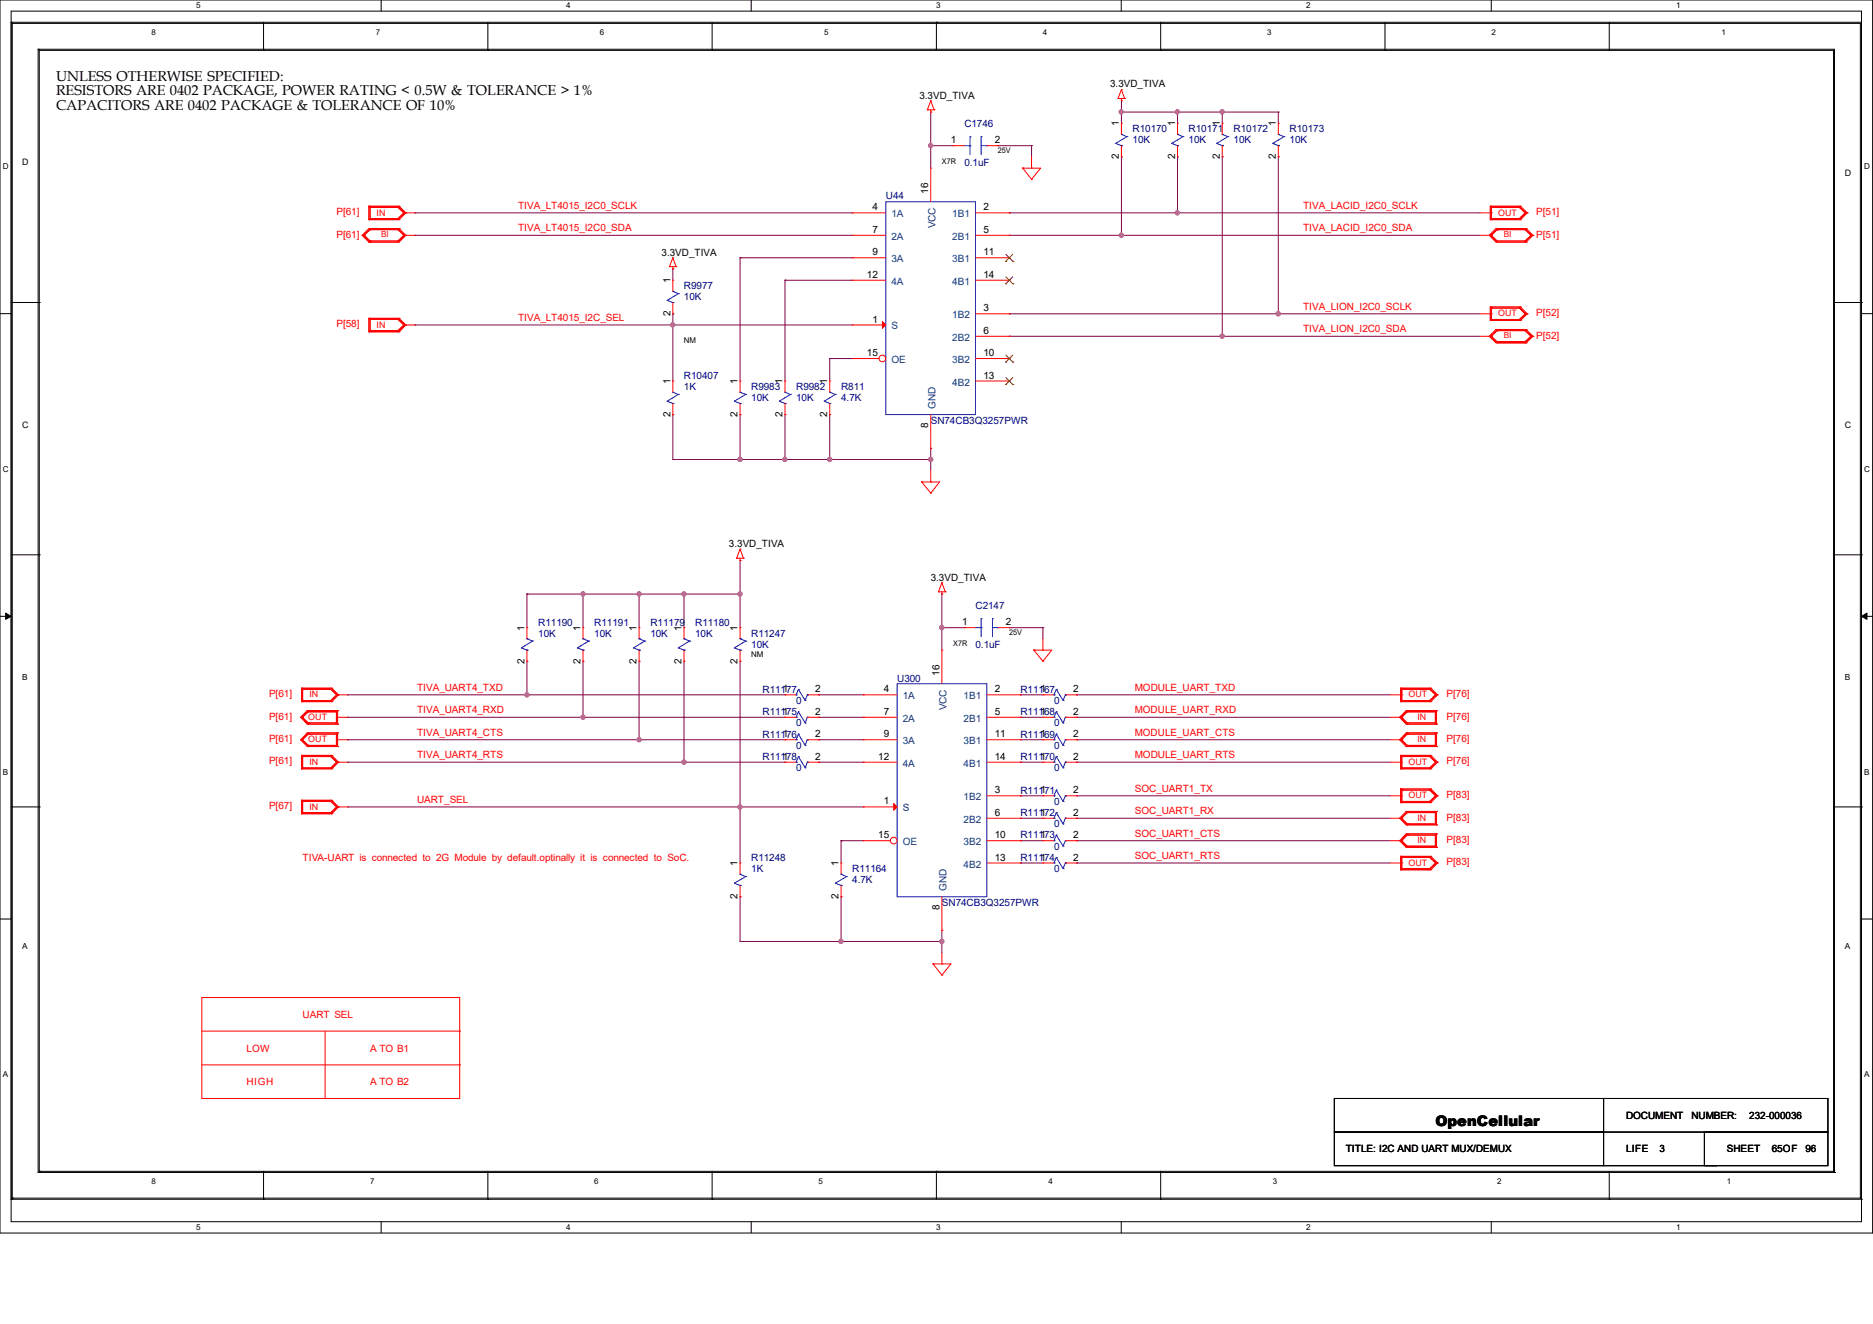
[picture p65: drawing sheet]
<svg xmlns="http://www.w3.org/2000/svg" width="420mm" height="297mm" viewBox="0 0 420 297" stroke-linecap="round" stroke-linejoin="round" font-family="sans-serif">
<defs><g id="words">
<text font-size="3.3" x="321.9" y="252.5">OpenCellular</text>
<g font-size="3.2">
<text x="12.6" y="18.2">UNLESS OTHERWISE SPECIFIED:</text>
<text x="12.6" y="21.4">RESISTORS ARE 0402 PACKAGE, POWER RATING &lt; 0.5W &amp; TOLERANCE &gt; 1%</text>
<text x="12.6" y="24.6">CAPACITORS ARE 0402 PACKAGE &amp; TOLERANCE OF 10%</text>
</g>
<g font-size="2.2">
<text x="206.2" y="22.1">3.3VD_TIVA</text>
<text x="248.9" y="19.6">3.3VD_TIVA</text>
<text x="250.9" y="28.4" transform="rotate(-90 250.9 28.4)">1</text>
<text x="263.5" y="28.4" transform="rotate(-90 263.5 28.4)">1</text>
<text x="273.5" y="28.4" transform="rotate(-90 273.5 28.4)">1</text>
<text x="286.1" y="28.4" transform="rotate(-90 286.1 28.4)">1</text>
<text x="213.2" y="32.1">1</text>
<text x="223.1" y="32.1">2</text>
<text x="250.9" y="35.7" transform="rotate(-90 250.9 35.7)">2</text>
<text x="263.5" y="35.7" transform="rotate(-90 263.5 35.7)">2</text>
<text x="273.5" y="35.7" transform="rotate(-90 273.5 35.7)">2</text>
<text x="286.1" y="35.7" transform="rotate(-90 286.1 35.7)">2</text>
<text x="195.6" y="47.2">4</text>
<text x="208.2" y="43.5" transform="rotate(-90 208.2 43.5)">16</text>
<text x="220.5" y="47.2">2</text>
<text x="195.6" y="52.2">7</text>
<text x="220.5" y="52.2">5</text>
<text x="148.3" y="57.3">3.3VD_TIVA</text>
<text x="195.6" y="57.3">9</text>
<text x="220.5" y="57.3">11</text>
<text x="150.3" y="63.6" transform="rotate(-90 150.3 63.6)">1</text>
<text x="194.4" y="62.3">12</text>
<text x="220.5" y="62.3">14</text>
<text x="150.3" y="70.9" transform="rotate(-90 150.3 70.9)">2</text>
<text x="220.5" y="69.9">3</text>
<text x="195.6" y="72.3">1</text>
<text x="220.5" y="74.9">6</text>
<text x="194.4" y="79.9">15</text>
<text x="220.5" y="79.9">10</text>
<text x="150.3" y="86.2" transform="rotate(-90 150.3 86.2)">1</text>
<text x="165.4" y="86.2" transform="rotate(-90 165.4 86.2)">1</text>
<text x="175.5" y="86.2" transform="rotate(-90 175.5 86.2)">1</text>
<text x="185.5" y="86.2" transform="rotate(-90 185.5 86.2)">1</text>
<text x="220.5" y="84.9">13</text>
<text x="150.3" y="93.6" transform="rotate(-90 150.3 93.6)">2</text>
<text x="165.4" y="93.6" transform="rotate(-90 165.4 93.6)">2</text>
<text x="175.5" y="93.6" transform="rotate(-90 175.5 93.6)">2</text>
<text x="185.5" y="93.6" transform="rotate(-90 185.5 93.6)">2</text>
<text x="208.2" y="96.1" transform="rotate(-90 208.2 96.1)">8</text>
<text x="163.4" y="122.7">3.3VD_TIVA</text>
<text x="208.7" y="130.3">3.3VD_TIVA</text>
<text x="117.6" y="141.5" transform="rotate(-90 117.6 141.5)">1</text>
<text x="130.2" y="141.5" transform="rotate(-90 130.2 141.5)">1</text>
<text x="142.7" y="141.5" transform="rotate(-90 142.7 141.5)">1</text>
<text x="152.8" y="141.5" transform="rotate(-90 152.8 141.5)">1</text>
<text x="165.4" y="141.5" transform="rotate(-90 165.4 141.5)">1</text>
<text x="215.7" y="140.3">1</text>
<text x="225.6" y="140.3">2</text>
<text x="117.6" y="148.9" transform="rotate(-90 117.6 148.9)">2</text>
<text x="130.2" y="148.9" transform="rotate(-90 130.2 148.9)">2</text>
<text x="142.7" y="148.9" transform="rotate(-90 142.7 148.9)">2</text>
<text x="152.8" y="148.9" transform="rotate(-90 152.8 148.9)">2</text>
<text x="165.4" y="148.9" transform="rotate(-90 165.4 148.9)">2</text>
<text x="175.5" y="155.3">1</text>
<text x="182.8" y="155.3">2</text>
<text x="198.2" y="155.3">4</text>
<text x="210.7" y="151.6" transform="rotate(-90 210.7 151.6)">16</text>
<text x="223.1" y="155.3">2</text>
<text x="233.3" y="155.3">1</text>
<text x="240.7" y="155.3">2</text>
<text x="175.5" y="160.4">1</text>
<text x="182.8" y="160.4">2</text>
<text x="198.2" y="160.4">7</text>
<text x="223.1" y="160.4">5</text>
<text x="233.3" y="160.4">1</text>
<text x="240.7" y="160.4">2</text>
<text x="175.5" y="165.4">1</text>
<text x="182.8" y="165.4">2</text>
<text x="198.2" y="165.4">9</text>
<text x="223.1" y="165.4">11</text>
<text x="233.3" y="165.4">1</text>
<text x="240.7" y="165.4">2</text>
<text x="175.5" y="170.4">1</text>
<text x="182.8" y="170.4">2</text>
<text x="196.9" y="170.4">12</text>
<text x="223.1" y="170.4">14</text>
<text x="233.3" y="170.4">1</text>
<text x="240.7" y="170.4">2</text>
<text x="223.1" y="178">3</text>
<text x="233.3" y="178">1</text>
<text x="240.7" y="178">2</text>
<text x="198.2" y="180.5">1</text>
<text x="223.1" y="183">6</text>
<text x="233.3" y="183">1</text>
<text x="240.7" y="183">2</text>
<text x="196.9" y="188">15</text>
<text x="223.1" y="188">10</text>
<text x="233.3" y="188">1</text>
<text x="240.7" y="188">2</text>
<text x="165.4" y="194.3" transform="rotate(-90 165.4 194.3)">1</text>
<text x="188" y="194.3" transform="rotate(-90 188 194.3)">1</text>
<text x="223.1" y="193">13</text>
<text x="233.3" y="193">1</text>
<text x="240.7" y="193">2</text>
<text x="165.4" y="201.7" transform="rotate(-90 165.4 201.7)">2</text>
<text x="188" y="201.7" transform="rotate(-90 188 201.7)">2</text>
<text x="210.7" y="204.2" transform="rotate(-90 210.7 204.2)">8</text>
<text x="364.6" y="251">DOCUMENT</text>
<text x="379.3" y="251">NUMBER:</text>
<text x="392.3" y="251">232-000036</text>
<text x="301.8" y="258.5">TITLE: I2C AND UART MUX/DEMUX</text>
<text x="364.6" y="258.5">LIFE</text>
<text x="372.1" y="258.5">3</text>
<text x="387.2" y="258.5">SHEET</text>
<text x="397.3" y="258.5">65OF</text>
<text x="404.8" y="258.5">96</text>
</g>
<g font-size="2.2" fill="#000080">
<text x="216.2" y="28.4">C1746</text>
<text x="254" y="29.7">R10170</text>
<text x="266.5" y="29.7">R10171</text>
<text x="276.6" y="29.7">R10172</text>
<text x="289.2" y="29.7">R10173</text>
<text x="254" y="32.2">10K</text>
<text x="266.5" y="32.2">10K</text>
<text x="276.6" y="32.2">10K</text>
<text x="289.2" y="32.2">10K</text>
<text x="216.2" y="37.2">0.1uF</text>
<text x="198.6" y="44.7">U44</text>
<text x="153.4" y="64.9">R9977</text>
<text x="153.4" y="67.4">10K</text>
<text x="153.4" y="85">R10407</text>
<text x="153.4" y="87.5">1K</text>
<text x="168.4" y="87.5">R9983</text>
<text x="178.5" y="87.5">R9982</text>
<text x="188.6" y="87.5">R811</text>
<text x="168.4" y="90">10K</text>
<text x="178.5" y="90">10K</text>
<text x="188.6" y="90">4.7K</text>
<text x="208.7" y="95">SN74CB3Q3257PWR</text>
<text x="218.7" y="136.6">C2147</text>
<text x="120.7" y="140.3">R11190</text>
<text x="120.7" y="142.8">10K</text>
<text x="133.3" y="140.3">R11191</text>
<text x="133.3" y="142.8">10K</text>
<text x="145.8" y="140.3">R11179</text>
<text x="145.8" y="142.8">10K</text>
<text x="155.9" y="140.3">R11180</text>
<text x="155.9" y="142.8">10K</text>
<text x="168.4" y="142.8">R11247</text>
<text x="168.4" y="145.3">10K</text>
<text x="218.7" y="145.3">0.1uF</text>
<text x="171" y="155.4">R11177</text>
<text x="201.2" y="152.9">U300</text>
<text x="228.8" y="155.4">R11167</text>
<text x="171" y="160.4">R11175</text>
<text x="178.5" y="157.9">0</text>
<text x="228.8" y="160.4">R11168</text>
<text x="236.3" y="157.9">0</text>
<text x="171" y="165.5">R11176</text>
<text x="178.5" y="168">0</text>
<text x="178.5" y="162.9">0</text>
<text x="228.8" y="165.5">R11169</text>
<text x="236.3" y="168">0</text>
<text x="236.3" y="162.9">0</text>
<text x="171" y="170.5">R11178</text>
<text x="178.5" y="173">0</text>
<text x="228.8" y="170.5">R11170</text>
<text x="236.3" y="173">0</text>
<text x="228.8" y="178.1">R11171</text>
<text x="228.8" y="183">R11172</text>
<text x="236.3" y="180.6">0</text>
<text x="236.3" y="185.6">0</text>
<text x="228.8" y="188.1">R11173</text>
<text x="236.3" y="190.6">0</text>
<text x="168.4" y="193.1">R11248</text>
<text x="168.4" y="195.6">1K</text>
<text x="191.1" y="195.6">R11164</text>
<text x="228.8" y="193.1">R11174</text>
<text x="236.3" y="195.6">0</text>
<text x="191.1" y="198.2">4.7K</text>
<text x="211.2" y="203.2">SN74CB3Q3257PWR</text>
</g>
<g font-size="2.2" fill="#f00">
<text x="116.2" y="46.8">TIVA_LT4015_I2C0_SCLK</text>
<text x="292.2" y="46.8">TIVA_LACID_I2C0_SCLK</text>
<text x="75.4" y="53.3">P[61]</text>
<text x="75.4" y="48.3">P[61]</text>
<text x="116.2" y="51.9">TIVA_LT4015_I2C0_SDA</text>
<text x="292.2" y="51.9">TIVA_LACID_I2C0_SDA</text>
<text x="344.5" y="53.3">P[51]</text>
<text x="344.5" y="48.3">P[51]</text>
<text x="116.2" y="72">TIVA_LT4015_I2C_SEL</text>
<text x="292.2" y="69.5">TIVA_LION_I2C0_SCLK</text>
<text x="344.5" y="70.9">P[52]</text>
<text x="75.4" y="73.4">P[58]</text>
<text x="292.2" y="74.5">TIVA_LION_I2C0_SDA</text>
<text x="344.5" y="75.9">P[52]</text>
<text x="93.5" y="154.9">TIVA_UART4_TXD</text>
<text x="254.5" y="154.9">MODULE_UART_TXD</text>
<text x="60.3" y="156.4">P[61]</text>
<text x="60.3" y="161.5">P[61]</text>
<text x="93.5" y="160">TIVA_UART4_RXD</text>
<text x="254.5" y="160">MODULE_UART_RXD</text>
<text x="324.4" y="156.4">P[76]</text>
<text x="324.4" y="161.5">P[76]</text>
<text x="60.3" y="166.5">P[61]</text>
<text x="93.5" y="165">TIVA_UART4_CTS</text>
<text x="254.5" y="165">MODULE_UART_CTS</text>
<text x="324.4" y="166.5">P[76]</text>
<text x="60.3" y="171.5">P[61]</text>
<text x="93.5" y="170.1">TIVA_UART4_RTS</text>
<text x="254.5" y="170.1">MODULE_UART_RTS</text>
<text x="324.4" y="171.5">P[76]</text>
<text x="254.5" y="177.6">SOC_UART1_TX</text>
<text x="324.4" y="179">P[83]</text>
<text x="60.3" y="181.6">P[67]</text>
<text x="93.5" y="180.1">UART_SEL</text>
<text x="254.5" y="182.6">SOC_UART1_RX</text>
<text x="324.4" y="184.1">P[83]</text>
<text x="254.5" y="187.7">SOC_UART1_CTS</text>
<text x="324.4" y="189.1">P[83]</text>
<text x="67.9" y="193.1">TIVA-UART is connected to 2G Module by default.optinally it is connected to SoC.</text>
<text x="254.5" y="192.7">SOC_UART1_RTS</text>
<text x="324.4" y="194.1">P[83]</text>
<text x="67.9" y="228.3">UART SEL</text>
<text x="55.3" y="235.9">LOW</text>
<text x="83" y="235.9">A TO B1</text>
<text x="55.3" y="243.4">HIGH</text>
<text x="83" y="243.4">A TO B2</text>
</g>
<g font-size="2.2" fill="#004080">
<text x="199.9" y="48.8">1A</text>
<text x="199.9" y="53.8">2A</text>
<text x="209.8" y="51.2" transform="rotate(-90 209.8 51.2)">VCC</text>
<text x="213.5" y="48.8">1B1</text>
<text x="213.5" y="53.8">2B1</text>
<text x="199.9" y="58.8">3A</text>
<text x="213.5" y="58.8">3B1</text>
<text x="199.9" y="63.9">4A</text>
<text x="213.5" y="63.9">4B1</text>
<text x="213.5" y="71.4">1B2</text>
<text x="199.9" y="73.9">S</text>
<text x="213.5" y="76.5">2B2</text>
<text x="199.9" y="81.4">OE</text>
<text x="213.5" y="81.4">3B2</text>
<text x="213.5" y="86.5">4B2</text>
<text x="209.8" y="91.7" transform="rotate(-90 209.8 91.7)">GND</text>
<text x="202.4" y="156.9">1A</text>
<text x="202.4" y="161.9">2A</text>
<text x="212.3" y="159.3" transform="rotate(-90 212.3 159.3)">VCC</text>
<text x="216.1" y="156.9">1B1</text>
<text x="216.1" y="161.9">2B1</text>
<text x="202.4" y="167">3A</text>
<text x="216.1" y="167">3B1</text>
<text x="202.4" y="172">4A</text>
<text x="216.1" y="172">4B1</text>
<text x="216.1" y="179.5">1B2</text>
<text x="202.4" y="182">S</text>
<text x="216.1" y="184.6">2B2</text>
<text x="202.4" y="189.6">OE</text>
<text x="216.1" y="189.6">3B2</text>
<text x="216.1" y="194.6">4B2</text>
<text x="212.3" y="199.9" transform="rotate(-90 212.3 199.9)">GND</text>
</g>
<g font-size="2">
<text x="5" y="37">D</text>
<text x="413.6" y="39.5">D</text>
<text x="5" y="96.1">C</text>
<text x="413.6" y="96.1">C</text>
</g>
<g font-size="2" fill="#f00">
<text x="84.5" y="48.3">IN</text>
<text x="335.9" y="48.3">OUT</text>
<text x="335.9" y="71">OUT</text>
<text x="84.5" y="73.5">IN</text>
<text x="69.1" y="161.5">OUT</text>
<text x="69.4" y="156.5">IN</text>
<text x="315.8" y="156.5">OUT</text>
<text x="317.8" y="161.5">IN</text>
<text x="69.1" y="166.5">OUT</text>
<text x="317.8" y="166.5">IN</text>
<text x="69.4" y="171.5">IN</text>
<text x="315.8" y="171.5">OUT</text>
<text x="315.8" y="179.1">OUT</text>
<text x="69.4" y="181.6">IN</text>
<text x="317.8" y="184.1">IN</text>
<text x="317.8" y="189.1">IN</text>
<text x="315.8" y="194.2">OUT</text>
</g>
<g font-size="1.9" fill="#f00">
<text x="85.5" y="53.2">BI</text>
<text x="337.2" y="53.2">BI</text>
<text x="337.2" y="75.9">BI</text>
</g>
<g font-size="1.9">
<text x="5" y="152.6">B</text>
<text x="413.6" y="152.6">B</text>
<text x="5" y="212.9">A</text>
<text x="413.6" y="212.9">A</text>
</g>
<g font-size="1.8">
<text x="44" y="1.9">5</text>
<text x="127" y="1.9">4</text>
<text x="209.9" y="1.9">3</text>
<text x="292.9" y="1.9">2</text>
<text x="375.9" y="1.9">1</text>
<text x="34" y="7.9">8</text>
<text x="84.2" y="7.9">7</text>
<text x="134.5" y="7.9">6</text>
<text x="184.8" y="7.9">5</text>
<text x="233.8" y="7.9">4</text>
<text x="284.1" y="7.9">3</text>
<text x="334.4" y="7.9">2</text>
<text x="386" y="7.9">1</text>
<text x=".6" y="38">D</text>
<text x="418" y="38">D</text>
<text x="153.4" y="77">NM</text>
<text x=".6" y="105.9">C</text>
<text x="418" y="105.9">C</text>
<text x="168.4" y="147.4">NM</text>
<text x=".6" y="173.8">B</text>
<text x="418" y="173.8">B</text>
<text x=".6" y="241.7">A</text>
<text x="418" y="241.7">A</text>
<text x="34" y="265.6">8</text>
<text x="83" y="265.6">7</text>
<text x="133.3" y="265.6">6</text>
<text x="183.6" y="265.6">5</text>
<text x="235.1" y="265.6">4</text>
<text x="285.4" y="265.6">3</text>
<text x="335.7" y="265.6">2</text>
<text x="387.2" y="265.6">1</text>
<text x="44" y="275.9">5</text>
<text x="127" y="275.9">4</text>
<text x="209.9" y="275.9">3</text>
<text x="292.9" y="275.9">2</text>
<text x="375.9" y="275.9">1</text>
</g>
<g font-size="1.7">
<text x="223.8" y="34.3">25V</text>
<text x="211.2" y="36.8">X7R</text>
<text x="226.3" y="142.4">25V</text>
<text x="213.7" y="144.9">X7R</text>
</g>
</g></defs>
<path d="M0 0h419.9v276.6h-419.9zM2.5 2.5h414.9v271.6h-414.9z" fill="none" stroke="#000" stroke-width=".22"/>
<g fill="#fff">
<path d="M44 .3h1v1.9h-1z"/>
<path d="M44 274.3h1v2h-1z"/>
</g>
<path d="M85.5 0v2.5M85.5 274.1v2.5" fill="none" stroke="#000" stroke-width=".22"/>
<g fill="#fff">
<path d="M127 .3h.9v1.9h-.9z"/>
<path d="M127 274.3h.9v2h-.9z"/>
</g>
<path d="M168.4 0v2.5M168.4 274.1v2.5" fill="none" stroke="#000" stroke-width=".22"/>
<g fill="#fff">
<path d="M209.9 .3h1v1.9h-1z"/>
<path d="M209.9 274.3h1v2h-1z"/>
</g>
<path d="M251.4 0v2.5M251.4 274.1v2.5" fill="none" stroke="#000" stroke-width=".22"/>
<g fill="#fff">
<path d="M292.9 .3h1v1.9h-1z"/>
<path d="M292.9 274.3h1v2h-1z"/>
</g>
<path d="M334.4 0v2.5M334.4 274.1v2.5" fill="none" stroke="#000" stroke-width=".22"/>
<g fill="#fff">
<path d="M375.9 .3h1v1.9h-1z"/>
<path d="M375.9 274.3h1v2h-1z"/>
<path d="M.6 36.4h1.3v2h-1.3z"/>
<path d="M418 36.4h1.3v2h-1.3z"/>
<path d="M.6 104.3h1.3v2h-1.3z"/>
<path d="M418 104.3h1.3v2h-1.3z"/>
</g>
<path d="M0 70.4h2.5M417.4 70.4h2.5" fill="none" stroke="#000" stroke-width=".22"/>
<g fill="#fff">
<path d="M.6 172.2h1.2v2h-1.2z"/>
<path d="M418 172.2h1.2v2h-1.2z"/>
</g>
<path d="M0 138.3h2.5M417.4 138.3h2.5" fill="none" stroke="#000" stroke-width=".22"/>
<path d="M1.3 137.5l1.2 .8-1.2 .6zM417.4 138.3l1.2-.8v1.4z" fill="#000" stroke="#000" stroke-width=".22"/>
<g fill="#fff">
<path d="M.6 240.1h1.2v2h-1.2z"/>
<path d="M418 240.1h1.2v2h-1.2z"/>
</g>
<g fill="none" stroke="#000" stroke-width=".22">
<path d="M2.5 5h.1M2.5 5h414.9v264M2.5 5v264M2.8 5.2h.1M2.8 5.2v263.6M2.8 5.2h414.4v263.6M8.6 11h.1M8.6 11v252M8.6 11h402.8v252M8.8 11.3h.1M8.8 11.3h402.3v251.5M8.8 11.3v251.5"/>
<path d="M59.1 11.3h.1M59.1 5v6.3M109.4 11.3h.1M109.4 5v6.3M159.7 11.3h.1M159.7 5v6.3M210 5h.1M210 5v6.3M260.3 11.3h.1M260.3 5v6.3M310.6 11.3h.1M310.6 5v6.3"/>
<path d="M360.8 11.3h.1M360.8 5v6.3M2.5 67.9h6.3M8.8 67.9h.1M411.1 67.9h6.3M417.4 67.9h.1M2.5 124.5h6.3M8.8 124.5h.1M411.1 124.5h6.3M417.4 124.5h.1M2.5 181h6.3M8.8 181h.1"/>
<path d="M411.1 181h6.3M417.4 181h.1M0 206.2h2.5M417.4 206.2h2.5M299.2 246.4h110.7v7.6h-110.7zM299.2 254h60.4v7.5h-60.4zM359.6 246.4h.1M359.6 246.4v7.6M382.2 254h27.7v7.5h-27.7zM2.5 269h.1M2.5 269h414.9M2.8 268.8h.1"/>
<path d="M2.8 268.8h414.4M8.6 263h.1M8.6 263h402.8M8.8 262.8h.1M8.8 262.8h402.3M59.1 269h.1M59.1 262.8v6.2M109.4 269h.1M109.4 262.8v6.2M159.7 269h.1M159.7 262.8v6.2M210 262.8h.1"/>
<path d="M210 262.8v6.2M260.3 269h.1M260.3 262.8v6.2M359.6 261.5h25.1M360.8 269h.1M360.8 262.8v6.2M384.7 261.5h.1M411.1 262.8h.1M411.4 263h.1M417.2 268.8h.1M417.4 269h.1"/>
</g>
<g fill="none" stroke="#f00" stroke-width=".22">
<path d="M207.9 24.6h.1M207.9 24.6h1.6M208.7 25.1h.1M208.7 22.6h.1M208.7 24.6v.5M208.7 22.6l-.8 2M208.7 22.6l.8 2M209.5 24.6h.1M229.3 37.7h.1M229.3 37.7l2 2.5M229.3 37.7h4l-2 2.5M231.3 37.7h.1"/>
<path d="M231.3 35.2v2.5M250.7 22.1h.1M250.7 22.1h1.5M251.5 22.6h.1M251.5 20.1h.1M251.5 22.1v.5M251.5 20.1l-.8 2M251.5 20.1l.7 2M252.2 22.1h.1M81.2 52.8h.1M81.2 52.8l1.5 1.5M81.4 52.8h.1"/>
<path d="M81.4 52.8l1.6 1.5M81.4 52.8l1.6 1.3M81.7 52.8h.1M81.7 52.8l1.3 1.3M82.7 54.3h.1M82.7 51.3h.1M82.7 46.3h.1M82.7 49.3h.1M82.7 51.3h6.8M82.7 51.3l-1.5 1.5M82.7 46.3h6.8M82.7 49.3h6.8"/>
<path d="M82.7 46.3v3M83 54.3h.1M83 51.3h.1M83 54.1h.1M83 51.5h.1M83 46.5h.1M83 49h.1M83 51.3l-1.6 1.5M83 54.1h6.2M83 51.5h6.2M83 51.5l-1.6 1.3M83 51.5l-1.3 1.3"/>
<path d="M83 46.5h6.2M83 49h6.2M83 46.5v2.5M89.2 51.5h.1M89.2 51.3h.1M89.2 46.5h.1M89.2 49h.1M89.2 46.3h.1M89.2 49.3h.1M89.2 51.5l1.3 1.3M89.2 51.5l1.6 1.3M89.2 51.3l1.6 1.5"/>
<path d="M89.2 46.5l1.3 1.3M89.2 46.5l1.6 1.3M89.2 46.3l1.6 1.5M89.5 51.3h.1M89.5 46.3h.1M89.5 49.3h.1M89.5 51.3l1.5 1.5M89.5 46.3l1.5 1.5M90.5 52.8h.1M90.5 47.8h.1M90.5 52.8l-1.3 1.3M90.5 52.8h2.5"/>
<path d="M90.5 47.8h2.5M90.5 47.8l-1.3 1.2M90.8 52.8h.1M90.8 47.8h.1M90.8 52.8l-1.6 1.3M90.8 52.8l-1.6 1.5M90.8 47.8l-1.6 1.5M90.8 47.8l-1.6 1.2M91 52.8h.1M91 47.8h.1M91 52.8l-1.5 1.5h-6.8M91 47.8l-1.5 1.5"/>
<path d="M150.1 59.8h.1M150.1 59.8h1.5M150.9 57.8h.1M150.9 59.8v.5M150.9 57.8l-.8 2M150.9 57.8l.7 2M151.6 59.8h.1M231.3 40.2h.1M331.9 52.8h2.5M331.9 47.8h2.5M333.9 52.8h.1M333.9 52.8l1.5 1.5h6.8"/>
<path d="M334.2 52.8h.1M334.2 46.3h.1M334.2 49.3h.1M334.2 52.8l1.5 1.3M334.2 52.8l1.5 1.5M334.2 46.3h6.8M334.2 46.3v3M334.2 49.3h6.8M334.4 52.8h.1M334.4 47.8h.1M334.4 46.5h.1M334.4 49h.1"/>
<path d="M334.4 52.8l1.3 1.3M334.4 46.5h6.3M334.4 46.5v2.5M334.4 49h6.3M335.4 51.3h.1M335.4 51.3h6.8M335.4 51.3l-1.5 1.5M335.7 51.5h.1M335.7 51.3h.1M335.7 54.1h6.3M335.7 51.5h6.3M335.7 51.5l-1.3 1.3"/>
<path d="M335.7 51.5l-1.5 1.3M335.7 51.3l-1.5 1.5M340.7 46.5h.1M340.7 49h.1M340.7 46.3h.1M340.7 49.3h.1M340.7 46.5l1.3 1.3M340.7 46.5l1.5 1.3M340.7 46.3l1.5 1.5M341 46.3h.1M341 49.3h.1M341 46.3l1.5 1.5"/>
<path d="M342 54.3h.1M342 51.3h.1M342 54.1h.1M342 51.5h.1M342 47.8h.1M342 51.3l1.5 1.5M342 51.5l1.5 1.3M342 51.5l1.2 1.3M342 47.8l-1.3 1.2M342.2 54.3h.1M342.2 51.3h.1M342.2 47.8h.1"/>
<path d="M342.2 51.3l1.5 1.5M342.2 47.8l-1.5 1.5M342.2 47.8l-1.5 1.2M342.5 47.8h.1M342.5 47.8l-1.5 1.5M343.2 52.8h.1M343.2 52.8l-1.2 1.3M343.5 52.8h.1M343.5 52.8l-1.5 1.5M343.5 52.8l-1.5 1.3M343.7 52.8h.1M343.7 52.8l-1.5 1.5"/>
<path d="M82.7 71.4h.1M82.7 74.4h.1M82.7 71.4h6.8M82.7 71.4v3M82.7 74.4h6.8M83 71.7h.1M83 74.2h.1M83 74.2h6.2M83 71.7h6.2M83 71.7v2.5M89.2 71.7h.1M89.2 74.2h.1"/>
<path d="M89.2 71.4h.1M89.2 74.4h.1M89.2 71.7l1.3 1.2M89.2 71.7l1.6 1.2M89.2 71.4l1.6 1.5M89.5 71.4h.1M89.5 74.4h.1M89.5 71.4l1.5 1.5M90.5 72.9h.1M90.5 72.9h2.5M90.5 72.9l-1.3 1.3M90.8 72.9h.1"/>
<path d="M90.8 72.9l-1.6 1.5M90.8 72.9l-1.6 1.3M91 72.9h.1M91 72.9l-1.5 1.5M150.9 60.3h.1M331.9 75.4h2.5M331.9 70.4h2.5M333.9 75.4h.1M333.9 75.4l1.5 1.5h6.8M334.2 75.4h.1M334.2 68.9h.1M334.2 71.9h.1"/>
<path d="M334.2 75.4l1.5 1.3M334.2 75.4l1.5 1.5M334.2 68.9v3M334.2 68.9h6.8M334.2 71.9h6.8M334.4 75.4h.1M334.4 70.4h.1M334.4 69.1h.1M334.4 71.7h.1M334.4 75.4l1.3 1.3M334.4 69.1v2.6M334.4 69.1h6.3"/>
<path d="M334.4 71.7h6.3M335.4 73.9h.1M335.4 73.9l-1.5 1.5M335.4 73.9h6.8M335.7 74.2h.1M335.7 73.9h.1M335.7 74.2l-1.3 1.2M335.7 74.2l-1.5 1.2M335.7 73.9l-1.5 1.5M335.7 76.7h6.3M335.7 74.2h6.3M340.7 69.1h.1"/>
<path d="M340.7 71.7h.1M340.7 68.9h.1M340.7 71.9h.1M340.7 69.1l1.3 1.3M340.7 69.1l1.5 1.3M340.7 68.9l1.5 1.5M341 68.9h.1M341 71.9h.1M341 68.9l1.5 1.5M342 76.9h.1M342 73.9h.1M342 76.7h.1"/>
<path d="M342 74.2h.1M342 70.4h.1M342 73.9l1.5 1.5M342 74.2l1.5 1.2M342 74.2l1.2 1.2M342 70.4l-1.3 1.3M342.2 76.9h.1M342.2 73.9h.1M342.2 70.4h.1M342.2 73.9l1.5 1.5M342.2 70.4l-1.5 1.5M342.2 70.4l-1.5 1.3"/>
<path d="M342.5 70.4h.1M342.5 70.4l-1.5 1.5M343.2 75.4h.1M343.2 75.4l-1.2 1.3M343.5 75.4h.1M343.5 75.4l-1.5 1.5M343.5 75.4l-1.5 1.3M343.7 75.4h.1M343.7 75.4l-1.5 1.5M176 85.5h.1M176 93h.1M176 85.5v2.5"/>
<path d="M176 90.5v2.5M206.7 108.1h.1M206.7 108.1l2 2.5M206.7 108.1h4l-2 2.5M208.7 108.1h.1M208.7 110.6h.1M208.7 105.6v2.5M165.2 125.2h.1M165.2 125.2h1.5M165.9 125.7h.1M165.9 123.2h.1M165.9 125.2v.5"/>
<path d="M165.9 123.2l-.7 2M165.9 123.2l.8 2M166.7 125.2h.1M210.4 132.8h.1M210.4 132.8h1.6M211.2 133.3h.1M211.2 130.7h.1M211.2 132.8v.5M211.2 130.7l-.8 2.1M211.2 130.7l.8 2.1M212 132.8h.1M67.6 154.4h.1"/>
<path d="M67.6 157.4h.1M67.6 154.4h6.8M67.6 157.4h6.8M67.6 154.4v3M67.9 154.6h.1M67.9 157.1h.1M67.9 154.6h6.3M67.9 157.1h6.3M67.9 154.6v2.5M68.9 159.4h.1M68.9 159.4h6.8M68.9 159.4l-1.5 1.5"/>
<path d="M69.1 159.7h.1M69.1 159.4h.1M69.1 159.7h6.3M69.1 159.7l-1.2 1.2M69.1 159.7l-1.5 1.2M69.1 159.4l-1.5 1.5M74.2 154.6h.1M74.2 157.1h.1M74.2 154.4h.1M74.2 157.4h.1M74.2 154.6l1.2 1.3M74.2 154.6l1.5 1.3"/>
<path d="M74.2 154.4l1.5 1.5M74.4 154.4h.1M74.4 157.4h.1M74.4 154.4l1.5 1.5M75.4 155.9h.1M75.4 159.7h.1M75.4 155.9h2.5M75.4 155.9l-1.2 1.2M75.4 159.7v2.5M75.7 155.9h.1M75.7 159.4h.1M75.7 155.9l-1.5 1.5"/>
<path d="M75.7 155.9l-1.5 1.2M75.7 159.4v3M75.9 155.9h.1M75.9 155.9l-1.5 1.5M153.4 140.8h.1M153.4 148.3h.1M153.4 140.8v2.5M153.4 145.8v2.5M193.6 155.9h.1M193.6 155.9h7.6M216.2 140.8h.1M216.2 140.8h2.5"/>
<path d="M221.3 155.9h7.5M223.8 140.8h2.5M226.3 140.8h.1M228.8 155.9h.1M231.8 145.8h.1M231.8 145.8l2 2.5M231.8 145.8h4l-2 2.5M233.8 145.8h.1M233.8 148.3h.1M233.8 143.3v2.5M311.8 155.9h2.5M314.1 154.4h.1"/>
<path d="M314.1 157.4h.1M314.1 154.4v3M314.1 154.4h6.7M314.1 157.4h6.7M314.3 155.9h.1M314.3 154.6h.1M314.3 157.1h.1M314.3 154.6v2.5M314.3 154.6h6.3M314.3 157.1h6.3M315.3 159.4h.1M315.3 159.4h6.8"/>
<path d="M315.3 159.4l-1.5 1.5M315.6 159.7h.1M315.6 159.4h.1M315.6 159.7l-1.3 1.2M315.6 159.7h6.3M315.6 159.7l-1.5 1.2M315.6 159.4l-1.5 1.5M320.6 154.6h.1M320.6 157.1h.1M320.6 154.4h.1M320.6 157.4h.1M320.6 154.6l1.3 1.3"/>
<path d="M320.6 154.6l1.5 1.3M320.6 154.4l1.5 1.5M320.8 154.4h.1M320.8 157.4h.1M320.8 154.4l1.6 1.5M321.9 155.9h.1M321.9 159.7h.1M321.9 159.7v2.5M321.9 155.9l-1.3 1.2M322.1 155.9h.1M322.1 159.4h.1M322.1 159.4v3"/>
<path d="M322.1 155.9l-1.5 1.5M322.1 155.9l-1.5 1.2M322.4 155.9h.1M322.4 155.9l-1.6 1.5M67.4 160.9h.1M67.4 165.9h.1M67.4 160.9l1.5 1.5M67.4 165.9l1.5 1.6M67.6 169.5h.1M67.6 172.5h.1M67.6 160.9h.1M67.6 165.9h.1"/>
<path d="M67.6 179.5h.1M67.6 169.5h6.8M67.6 172.5h6.8M67.6 169.5v3M67.6 179.5v3M67.6 160.9l1.5 1.5M67.6 160.9l1.5 1.3M67.6 165.9l1.5 1.6M67.6 165.9l1.5 1.3M67.6 179.5h6.8M67.9 169.7h.1M67.9 172.3h.1"/>
<path d="M67.9 160.9h.1M67.9 165.9h.1M67.9 179.8h.1M67.9 179.8h6.3M67.9 169.7h6.3M67.9 172.3h6.3M67.9 169.7v2.6M67.9 179.8v2.5M67.9 160.9l1.2 1.3M67.9 165.9l1.2 1.3M68.9 162.4h.1M68.9 164.4h.1"/>
<path d="M68.9 167.5h.1M68.9 162.4h6.8M68.9 164.4h6.8M68.9 167.5h6.8M68.9 164.4l-1.5 1.5M69.1 162.2h.1M69.1 162.4h.1M69.1 164.7h.1M69.1 167.2h.1M69.1 164.4h.1M69.1 167.5h.1M69.1 162.2h6.3"/>
<path d="M69.1 164.7h6.3M69.1 167.2h6.3M69.1 164.7l-1.2 1.2M69.1 164.7l-1.5 1.2M69.1 164.4l-1.5 1.5M74.2 169.7h.1M74.2 172.3h.1M74.2 169.5h.1M74.2 172.5h.1M74.2 179.8h.1M74.2 179.5h.1M74.2 169.7l1.2 1.3"/>
<path d="M74.2 169.7l1.5 1.3M74.2 169.5l1.5 1.5M74.2 179.8l1.2 1.2M74.2 179.8l1.5 1.2M74.2 179.5l1.5 1.5M74.4 169.5h.1M74.4 172.5h.1M74.4 179.5h.1M74.4 169.5l1.5 1.5M74.4 179.5l1.5 1.5M75.4 171h.1M75.4 160.9h.1"/>
<path d="M75.4 162.2h.1M75.4 165.9h.1M75.4 164.7h.1M75.4 167.2h.1M75.4 160.9h2.5M75.4 165.9h2.5M75.4 171h2.5M75.4 171l-1.2 1.3M75.4 164.7v2.5M75.7 171h.1M75.7 162.4h.1M75.7 164.4h.1"/>
<path d="M75.7 167.5h.1M75.7 171l-1.5 1.5M75.7 171l-1.5 1.3M75.7 164.4v3.1M75.9 171h.1M75.9 171l-1.5 1.5M176 165.9h.1M176 165.9h2.5M181 165.9h2.6M183.6 165.9h.1M193.6 160.9h.1M193.6 165.9h.1"/>
<path d="M193.6 171h.1M193.6 160.9h7.6M193.6 165.9h7.6M193.6 171h7.6M221.3 178.5h7.5M221.3 160.9h7.5M221.3 165.9h7.5M221.3 171h7.5M228.8 160.9h.1M228.8 165.9h.1M228.8 171h.1M228.8 178.5h.1"/>
<path d="M233.8 165.9h.1M233.8 171h.1M233.8 165.9h2.5M233.8 171h2.5M238.9 165.9h2.5M238.9 171h2.5M241.4 165.9h.1M241.4 171h.1M311.8 178.5h2.5M311.8 160.9h2.5M311.8 165.9h2.5M311.8 171h2.5"/>
<path d="M313.8 160.9h.1M313.8 165.9h.1M313.8 160.9l1.5 1.5M313.8 165.9l1.5 1.6M314.1 177h.1M314.1 160.9h.1M314.1 165.9h.1M314.1 169.5h.1M314.1 172.5h.1M314.1 177h6.7M314.1 169.5v3M314.1 177v3"/>
<path d="M314.1 160.9l1.5 1.5M314.1 160.9l1.5 1.3M314.1 165.9l1.5 1.6M314.1 165.9l1.5 1.3M314.1 169.5h6.7M314.1 172.5h6.7M314.3 178.5h.1M314.3 177.2h.1M314.3 179.8h.1M314.3 160.9h.1M314.3 165.9h.1M314.3 171h.1"/>
<path d="M314.3 169.7h.1M314.3 172.3h.1M314.3 177.2h6.3M314.3 169.7v2.6M314.3 177.2v2.6M314.3 179.8h6.3M314.3 160.9l1.3 1.3M314.3 165.9l1.3 1.3M314.3 169.7h6.3M314.3 172.3h6.3M315.3 162.4h.1M315.3 164.4h.1"/>
<path d="M315.3 167.5h.1M315.3 162.4h6.8M315.3 164.4h6.8M315.3 167.5h6.8M315.3 164.4l-1.5 1.5M315.6 162.2h.1M315.6 162.4h.1M315.6 164.7h.1M315.6 167.2h.1M315.6 164.4h.1M315.6 167.5h.1M315.6 162.2h6.3"/>
<path d="M315.6 164.7l-1.3 1.2M315.6 164.7h6.3M315.6 164.7l-1.5 1.2M315.6 167.2h6.3M315.6 164.4l-1.5 1.5M320.6 177.2h.1M320.6 179.8h.1M320.6 177h.1M320.6 169.7h.1M320.6 172.3h.1M320.6 169.5h.1M320.6 172.5h.1"/>
<path d="M320.6 177.2l1.3 1.3M320.6 177.2l1.5 1.3M320.6 177l1.5 1.5M320.6 169.7l1.3 1.3M320.6 169.7l1.5 1.3M320.6 169.5l1.5 1.5M320.8 177h.1M320.8 169.5h.1M320.8 172.5h.1M320.8 177l1.6 1.5M320.8 169.5l1.6 1.5M321.9 178.5h.1"/>
<path d="M321.9 162.2h.1M321.9 164.7h.1M321.9 167.2h.1M321.9 171h.1M321.9 178.5l-1.3 1.3M321.9 164.7v2.5M321.9 171l-1.3 1.3M322.1 178.5h.1M322.1 162.4h.1M322.1 164.4h.1M322.1 167.5h.1M322.1 171h.1"/>
<path d="M322.1 178.5l-1.5 1.5M322.1 178.5l-1.5 1.3M322.1 164.4v3.1M322.1 171l-1.5 1.5M322.1 171l-1.5 1.3M322.4 178.5h.1M322.4 171h.1M322.4 178.5l-1.6 1.5M322.4 171l-1.6 1.5M67.6 182.5h.1M67.6 182.5h6.8M67.9 182.3h.1"/>
<path d="M67.9 182.3h6.3M74.2 182.3h.1M74.2 182.5h.1M74.4 182.5h.1M75.4 181h.1M75.4 181h2.5M75.4 181l-1.2 1.3M75.7 181h.1M75.7 181l-1.5 1.5M75.7 181l-1.5 1.3M75.9 181h.1M75.9 181l-1.5 1.5"/>
<path d="M193.6 181h.1M193.6 181h7.6M221.3 183.6h7.5M221.3 188.6h7.5M221.3 193.6h7.5M228.8 183.6h.1M228.8 188.6h.1M228.8 193.6h.1M233.8 193.6h.1M233.8 193.6h2.5M238.9 193.6h2.5M241.4 193.6h.1"/>
<path d="M311.8 183.6h2.5M311.8 188.6h2.5M311.8 193.6h2.5M313.8 183.6h.1M313.8 188.6h.1M313.8 183.6l1.5 1.4M313.8 188.6l1.5 1.5M314.1 180h.1M314.1 183.6h.1M314.1 188.6h.1M314.1 192.1h.1M314.1 195.1h.1"/>
<path d="M314.1 192.1v3M314.1 180h6.7M314.1 183.6l1.5 1.4M314.1 183.6l1.5 1.2M314.1 188.6l1.5 1.5M314.1 188.6l1.5 1.2M314.1 192.1h6.7M314.1 195.1h6.7M314.3 183.6h.1M314.3 188.6h.1M314.3 193.6h.1M314.3 192.4h.1"/>
<path d="M314.3 194.9h.1M314.3 192.4v2.5M314.3 183.6l1.3 1.2M314.3 188.6l1.3 1.2M314.3 192.4h6.3M314.3 194.9h6.3M315.3 182h.1M315.3 185h.1M315.3 187.1h.1M315.3 190.1h.1M315.3 182h6.8M315.3 185h6.8"/>
<path d="M315.3 182l-1.5 1.6M315.3 187.1h6.8M315.3 190.1h6.8M315.3 187.1l-1.5 1.5M315.6 182.3h.1M315.6 184.8h.1M315.6 182h.1M315.6 185h.1M315.6 187.3h.1M315.6 189.8h.1M315.6 187.1h.1M315.6 190.1h.1"/>
<path d="M315.6 182.3l-1.3 1.3M315.6 182.3h6.3M315.6 182.3l-1.5 1.3M315.6 184.8h6.3M315.6 182l-1.5 1.6M315.6 187.3l-1.3 1.3M315.6 187.3h6.3M315.6 187.3l-1.5 1.3M315.6 189.8h6.3M315.6 187.1l-1.5 1.5M320.6 180h.1M320.6 192.4h.1"/>
<path d="M320.6 194.9h.1M320.6 192.1h.1M320.6 195.1h.1M320.6 192.4l1.3 1.2M320.6 192.4l1.5 1.2M320.6 192.1l1.5 1.5M320.8 180h.1M320.8 192.1h.1M320.8 195.1h.1M320.8 192.1l1.6 1.5M321.9 182.3h.1M321.9 184.8h.1"/>
<path d="M321.9 187.3h.1M321.9 189.8h.1M321.9 193.6h.1M321.9 182.3v2.5M321.9 187.3v2.5M321.9 193.6l-1.3 1.3M322.1 182h.1M322.1 185h.1M322.1 187.1h.1M322.1 190.1h.1M322.1 193.6h.1M322.1 182v3"/>
<path d="M322.1 187.1v3M322.1 193.6l-1.5 1.5M322.1 193.6l-1.5 1.3M322.4 193.6h.1M322.4 193.6l-1.6 1.5M209.2 216.2h.1M209.2 216.2l2 2.5M209.2 216.2h4l-2 2.5M211.2 216.2h.1M211.2 218.7h.1M211.2 213.7v2.5M45.3 223.8h57.8v22.6h-57.8z"/>
<path d="M45.3 231.3h57.8M45.3 238.9h57.8M72.9 231.3v15.1M103.1 231.3h.1M103.1 238.9h.1M72.9 246.4h.1"/>
</g>
<g fill="none" stroke="#800040" stroke-width=".22">
<path d="M208.7 25.1h.1M208.7 32.7h.1M208.7 32.7h5M208.7 25.1v12.6M223.8 32.7h.1M223.8 32.7h7.5M231.3 32.7h.1M231.3 32.7v2.5M251.5 35.2h.1M251.5 25.1h.1M251.5 22.6h.1M251.5 22.6v5"/>
<path d="M251.5 35.2v17.6M251.5 25.1h35.1M264 35.2h.1M264 25.1h.1M264 25.1v2.5M264 35.2v12.6M274.1 35.2h.1M274.1 25.1h.1M274.1 25.1v2.5M274.1 35.2v40.2M286.6 35.2h.1M286.6 25.1h.1"/>
<path d="M286.6 25.1v2.5M286.6 35.2v35.2M93 47.8h.1M93 52.8h.1M93 47.8h98.1M93 52.8h98.1M165.9 57.8h.1M165.9 57.8h25.2M165.9 57.8v27.7M226.3 47.8h.1M226.3 52.8h.1M226.3 47.8h105.6"/>
<path d="M226.3 52.8h105.6M251.5 52.8h.1M264 47.8h.1M93 72.9h.1M93 72.9h98.1M150.9 72.9h.1M150.9 70.4h.1M150.9 60.3h.1M150.9 60.3v2.6M150.9 70.4v15.1M176 62.9h.1M176 62.9h15.1"/>
<path d="M176 62.9v22.6M226.3 70.4h.1M226.3 75.4h.1M226.3 75.4h105.6M226.3 70.4h105.6M274.1 75.4h.1M286.6 70.4h.1M150.9 93h.1M150.9 93v10.1M165.9 93h.1M165.9 93v10.1M176 93h.1"/>
<path d="M176 93v10.1M186.1 80.4h.1M186.1 93h.1M186.1 80.4h5M186.1 80.4v5.1M186.1 93v10.1M150.9 103.1h.1M150.9 103.1h57.8M165.9 103.1h.1M176 103.1h.1M186.1 103.1h.1M208.7 100.6h.1"/>
<path d="M208.7 103.1h.1M208.7 100.6v5M118.2 133.3h.1M118.2 133.3h47.7M118.2 133.3v7.5M130.7 133.3h.1M130.7 133.3v7.5M143.3 133.3h.1M143.3 133.3v7.5M153.4 133.3h.1M153.4 133.3v7.5M165.9 125.7h.1"/>
<path d="M165.9 133.3h.1M165.9 125.7v15.1M211.2 133.3h.1M211.2 133.3v12.5M77.9 155.9h.1M77.9 155.9h98.1M118.2 148.3h.1M118.2 155.9h.1M118.2 148.3v7.6M130.7 148.3h.1M130.7 148.3v12.6M143.3 148.3h.1"/>
<path d="M143.3 148.3v17.6M153.4 148.3h.1M153.4 148.3v22.7M165.9 148.3h.1M165.9 148.3v45.3M183.6 155.9h.1M183.6 155.9h10M211.2 140.8h.1M211.2 140.8h5M226.3 140.8h.1M226.3 140.8h7.5M228.8 155.9h.1"/>
<path d="M228.8 155.9h5M233.8 140.8h.1M233.8 140.8v2.5M241.4 155.9h.1M241.4 155.9h70.4M77.9 171h.1M77.9 160.9h.1M77.9 165.9h.1M77.9 160.9h98.1M77.9 171h98.1M77.9 165.9h98.1M130.7 160.9h.1"/>
<path d="M143.3 165.9h.1M153.4 171h.1M183.6 160.9h.1M183.6 165.9h.1M183.6 171h.1M183.6 160.9h10M183.6 171h10M183.6 165.9h10M228.8 160.9h.1M228.8 165.9h.1M228.8 171h.1M228.8 178.5h.1"/>
<path d="M228.8 160.9h5M228.8 171h5M228.8 165.9h5M228.8 178.5h5M241.4 160.9h.1M241.4 171h.1M241.4 165.9h.1M241.4 178.5h.1M241.4 160.9h70.4M241.4 171h70.4M241.4 165.9h70.4M241.4 178.5h70.4"/>
<path d="M77.9 181h.1M77.9 181h115.7M165.9 181h.1M188.6 188.6h.1M188.6 188.6h5M188.6 188.6v5M228.8 183.6h.1M228.8 188.6h.1M228.8 193.6h.1M228.8 188.6h5M228.8 183.6h5M228.8 193.6h5"/>
<path d="M241.4 183.6h.1M241.4 193.6h.1M241.4 188.6h.1M241.4 188.6h70.4M241.4 183.6h70.4M241.4 193.6h70.4M165.9 201.2h.1M165.9 211.2h.1M165.9 201.2v10M165.9 211.2h45.3M188.6 201.2h.1M188.6 211.2h.1"/>
<path d="M188.6 201.2v10M211.2 208.7h.1M211.2 211.2h.1M211.2 208.7v5"/>
</g>
<g fill="#f0f" stroke="#f0f" stroke-width=".22">
<circle cx="274" cy="75.4" r=".49"/>
<circle cx="264" cy="47.7" r=".48"/>
<circle cx="251.4" cy="52.8" r=".48"/>
<circle cx="251.4" cy="25.1" r=".48"/>
<circle cx="286.6" cy="70.4" r=".49"/>
<circle cx="274" cy="25.1" r=".49"/>
<circle cx="264" cy="25.1" r=".48"/>
<circle cx="165.9" cy="103.1" r=".49"/>
<circle cx="150.8" cy="72.9" r=".48"/>
<circle cx="208.7" cy="32.7" r=".49"/>
<circle cx="208.7" cy="103.1" r=".49"/>
<circle cx="186" cy="103.1" r=".49"/>
<circle cx="176" cy="103.1" r=".48"/>
<circle cx="165.9" cy="181" r=".49"/>
<circle cx="188.5" cy="211.2" r=".48"/>
<circle cx="211.2" cy="140.8" r=".49"/>
<circle cx="211.2" cy="211.2" r=".49"/>
<circle cx="118.1" cy="155.9" r=".48"/>
<circle cx="153.4" cy="171" r=".49"/>
<circle cx="130.7" cy="160.9" r=".48"/>
<circle cx="143.3" cy="165.9" r=".48"/>
<circle cx="153.4" cy="133.2" r=".49"/>
<circle cx="143.3" cy="133.2" r=".48"/>
<circle cx="130.7" cy="133.2" r=".48"/>
<circle cx="165.9" cy="133.2" r=".49"/>
</g>
<g fill="none" stroke="#00f" stroke-width=".22">
<path d="M174.8 90h.1M174.8 90l1.2 .5M176 90.5h.1M176 88h.1M176 88l1.2 .5M177.2 88.5h.1M177.2 88.5l-2.4 1.5M220 138.8h.1M220 138.8v4M222.5 138.8h.1M222.5 138.8v4M152.1 145.3h.1"/>
<path d="M152.1 145.3l1.3 .5M153.4 145.8h.1M153.4 143.3h.1M153.4 143.3l1.2 .5M154.6 143.8h.1M154.6 143.8l-2.5 1.5M201.2 153.4h20.1v47.8h-20.1zM218.7 140.8h1.3M220 140.8h.1M222.5 140.8h1.3M223.8 140.8h.1M178.5 165.9h.1"/>
<path d="M179 164.7h.1M179 164.7l-.5 1.2M179 164.7l1.6 2.5M180.6 167.2h.1M181 165.9h.1M181 165.9l-.4 1.3M236.3 165.9h.1M236.3 171h.1M236.9 164.7h.1M236.9 169.7h.1M236.9 164.7l-.6 1.2M236.9 164.7l1.5 2.5"/>
<path d="M236.9 169.7l-.6 1.3M236.9 169.7l1.5 2.6M238.4 167.2h.1M238.4 172.3h.1M238.9 165.9h.1M238.9 171h.1M238.9 165.9l-.5 1.3M238.9 171l-.5 1.3M236.3 193.6h.1M236.9 192.4h.1M236.9 192.4l-.6 1.2M236.9 192.4l1.5 2.5"/>
<path d="M238.4 194.9h.1M238.9 193.6h.1M238.9 193.6l-.5 1.3"/>
</g>
<path d="M200.4 180.3l.8 .7-.8 .8z" fill="#f00" stroke="#f00" stroke-width=".22"/>
<circle cx="200.4" cy="188.6" r=".74" fill="#fff" stroke="#f00" stroke-width=".22"/>
<g fill="none" stroke="#f00" stroke-width=".22">
<path d="M264 27.6h.1M264 35.2h.1M264 27.6v2.5M264 32.7v2.5M191.1 47.8h.1M191.1 52.8h.1M191.1 57.8h.1M191.1 47.8h7.5M191.1 52.8h7.5M191.1 57.8h7.5M218.7 47.8h7.6M218.7 52.8h7.6"/>
<path d="M218.7 57.8h7.6M226.3 47.8h.1M226.3 52.8h.1M226.3 57.8h.1M191.1 62.9h.1M191.1 72.9h.1M191.1 62.9h7.5M191.1 72.9h7.5M218.7 62.9h7.6M218.7 70.4h7.6M218.7 75.4h7.6M226.3 62.9h.1"/>
<path d="M226.3 70.4h.1M226.3 75.4h.1M186.1 85.5h.1M186.1 93h.1M186.1 85.5v2.5M186.1 90.5v2.5M218.7 80.4h7.6M218.7 85.5h7.6M226.3 80.4h.1M226.3 85.5h.1M118.2 140.8h.1M118.2 148.3h.1"/>
<path d="M118.2 140.8v2.5M118.2 145.8v2.5M211.2 145.8h.1M211.2 145.8v7.6M193.6 188.6h.1M193.6 188.6h6M211.2 208.7h.1M211.2 201.2v7.5"/>
</g>
<g fill="none" stroke="#00f" stroke-width=".22">
<path d="M262.8 32.2h.1M262.8 32.2l1.2 .5M264 32.7h.1M264 30.1h.1M264 30.1l1.3 .5M265.3 30.6h.1M265.3 30.6l-2.5 1.6M198.6 45.3h20.1v47.7h-20.1zM184.8 90h.1M184.8 90l1.3 .5M186.1 90.5h.1M186.1 88h.1"/>
<path d="M186.1 88l1.2 .5M187.3 88.5h.1M187.3 88.5l-2.5 1.5M116.9 145.3h.1M116.9 145.3l1.3 .5M118.2 145.8h.1M118.2 143.3h.1M118.2 143.3l1.2 .5M119.4 143.8h.1M119.4 143.8l-2.5 1.5"/>
</g>
<g fill="none" stroke="#804000" stroke-width=".22">
<path d="M225.5 58.6h.1M225.6 57.1l1.5 1.5M227.1 57.1l-1.6 1.5M227.1 58.6h.1M225.5 63.7h.1M225.6 62.1l1.5 1.6M225.6 79.7l1.5 1.5M227.1 62.1l-1.6 1.6M227.1 79.7l-1.6 1.5M227.1 63.7h.1M225.5 81.2h.1M225.5 86.3h.1"/>
<path d="M225.6 84.7l1.5 1.6M227.1 84.7l-1.6 1.6M227.1 81.2h.1M227.1 86.3h.1"/>
</g>
<path d="M197.9 72.1l.7 .8-.7 .8z" fill="#f00" stroke="#f00" stroke-width=".22"/>
<circle cx="197.8" cy="80.4" r=".74" fill="#fff" stroke="#f00" stroke-width=".22"/>
<g fill="none" stroke="#f00" stroke-width=".22">
<path d="M208.7 37.7h.1M208.7 37.7v7.6M213.7 32.7h.1M213.7 32.7h2.5M221.3 32.7h2.5M223.8 32.7h.1M251.5 27.6h.1M251.5 35.2h.1M251.5 27.6v2.5M251.5 32.7v2.5M274.1 27.6h.1M274.1 35.2h.1"/>
<path d="M274.1 27.6v2.5M274.1 32.7v2.5M286.6 27.6h.1M286.6 35.2h.1M286.6 27.6v2.5M286.6 32.7v2.5M150.9 62.9h.1M150.9 70.4h.1M150.9 62.9v2.5M150.9 67.9v2.5M150.9 85.5h.1M150.9 93h.1"/>
<path d="M150.9 85.5v2.5M150.9 90.5v2.5M165.9 85.5h.1M165.9 93h.1M165.9 85.5v2.5M165.9 90.5v2.5M191.1 80.4h.1M191.1 80.4h6M208.7 93v7.6M208.7 100.6h.1M130.7 140.8h.1M130.7 148.3h.1"/>
<path d="M130.7 140.8v2.5M130.7 145.8v2.5M143.3 140.8h.1M143.3 148.3h.1M143.3 140.8v2.5M143.3 145.8v2.5M165.9 140.8h.1M165.9 148.3h.1M165.9 140.8v2.5M165.9 145.8v2.5M176 155.9h.1M176 155.9h2.5"/>
<path d="M181 155.9h2.6M183.6 155.9h.1M233.8 155.9h.1M233.8 155.9h2.5M238.9 155.9h2.5M241.4 155.9h.1M176 171h.1M176 160.9h.1M176 171h2.5M176 160.9h2.5M181 171h2.6M181 160.9h2.6"/>
<path d="M183.6 171h.1M183.6 160.9h.1M233.8 178.5h.1M233.8 160.9h.1M233.8 178.5h2.5M233.8 160.9h2.5M238.9 178.5h2.5M238.9 160.9h2.5M241.4 178.5h.1M241.4 160.9h.1M165.9 193.6h.1M165.9 193.6v2.5"/>
<path d="M165.9 198.6v2.6M188.6 193.6h.1M188.6 193.6v2.5M188.6 198.6v2.6M233.8 183.6h.1M233.8 188.6h.1M233.8 183.6h2.5M233.8 188.6h2.5M238.9 183.6h2.5M238.9 188.6h2.5M241.4 183.6h.1M241.4 188.6h.1"/>
<path d="M165.9 201.2h.1M188.6 201.2h.1"/>
</g>
<g fill="none" stroke="#00f" stroke-width=".22">
<path d="M216.2 32.7h1.3M217.5 32.7h.1M217.5 30.6h.1M217.5 30.6v4.1M220 30.6h.1M220 32.7h1.3M220 30.6v4.1M221.3 32.7h.1M250.2 32.2h.1M250.2 32.2l1.3 .5M251.5 32.7h.1M251.5 30.1h.1"/>
<path d="M251.5 30.1l1.2 .5M252.7 30.6h.1M252.7 30.6l-2.5 1.6M272.8 32.2h.1M272.8 32.2l1.3 .5M274.1 32.7h.1M274.1 30.1h.1M274.1 30.1l1.2 .5M275.3 30.6h.1M275.3 30.6l-2.5 1.6M285.4 32.2h.1M285.4 32.2l1.2 .5"/>
<path d="M286.6 32.7h.1M286.6 30.1h.1M286.6 30.1l1.3 .5M287.9 30.6h.1M287.9 30.6l-2.5 1.6M149.6 67.4h.1M149.6 67.4l1.3 .5M150.9 67.9h.1M150.9 65.4h.1M150.9 65.4l1.2 .5M152.1 65.9h.1M152.1 65.9l-2.5 1.5"/>
<path d="M149.6 90h.1M149.6 90l1.3 .5M150.9 90.5h.1M150.9 88h.1M150.9 88l1.2 .5M152.1 88.5h.1M152.1 88.5l-2.5 1.5M164.7 90h.1M164.7 90l1.2 .5M165.9 90.5h.1M165.9 88h.1M165.9 88l1.3 .5"/>
<path d="M167.2 88.5h.1M167.2 88.5l-2.5 1.5M129.5 145.3h.1M129.5 145.3l1.2 .5M130.7 145.8h.1M130.7 143.3h.1M130.7 143.3l1.3 .5M132 143.8h.1M132 143.8l-2.5 1.5M142.1 145.3h.1M142.1 145.3l1.2 .5M143.3 145.8h.1"/>
<path d="M143.3 143.3h.1M143.3 143.3l1.3 .5M144.6 143.8h.1M144.6 143.8l-2.5 1.5M164.7 145.3h.1M164.7 145.3l1.2 .5M165.9 145.8h.1M165.9 143.3h.1M165.9 143.3l1.3 .5M167.2 143.8h.1M167.2 143.8l-2.5 1.5M178.5 155.9h.1"/>
<path d="M179 154.6h.1M179 159.7h.1M179 154.6l-.5 1.3M179 154.6l1.6 2.5M179 159.7l-.5 1.2M179 159.7l1.6 2.5M180.6 157.1h.1M181 155.9h.1M181 155.9l-.4 1.2M236.3 155.9h.1M236.9 154.6h.1M236.9 159.7h.1"/>
<path d="M236.9 154.6l-.6 1.3M236.9 154.6l1.5 2.5M236.9 159.7l-.6 1.2M236.9 159.7l1.5 2.5M238.4 157.1h.1M238.9 155.9h.1M238.9 155.9l-.5 1.2M178.5 171h.1M178.5 160.9h.1M179 169.7h.1M179 169.7l-.5 1.3M179 169.7l1.6 2.6"/>
<path d="M180.6 172.3h.1M180.6 162.2h.1M181 171h.1M181 160.9h.1M181 171l-.4 1.3M181 160.9l-.4 1.3M236.3 178.5h.1M236.3 160.9h.1M236.9 177.2h.1M236.9 177.2l-.6 1.3M236.9 177.2l1.5 2.6M238.4 179.8h.1"/>
<path d="M238.4 162.2h.1M238.9 178.5h.1M238.9 160.9h.1M238.9 178.5l-.5 1.3M238.9 160.9l-.5 1.3M164.7 198.1h.1M164.7 198.1l1.2 .5M165.9 198.6h.1M165.9 196.1h.1M165.9 196.1l1.3 .5M167.2 196.6h.1M167.2 196.6l-2.5 1.5"/>
<path d="M187.3 198.1h.1M187.3 198.1l1.3 .5M188.6 198.6h.1M188.6 196.1h.1M188.6 196.1l1.2 .5M189.8 196.6h.1M189.8 196.6l-2.5 1.5M236.3 183.6h.1M236.3 188.6h.1M236.9 182.3h.1M236.9 187.3h.1M236.9 182.3l-.6 1.3"/>
<path d="M236.9 182.3l1.5 2.5M236.9 187.3l-.6 1.3M236.9 187.3l1.5 2.5M238.4 184.8h.1M238.4 189.8h.1M238.9 183.6h.1M238.9 188.6h.1M238.9 183.6l-.5 1.2M238.9 188.6l-.5 1.2"/>
</g>
<g fill="#f0f" stroke="#f0f" stroke-width=".22">
<circle cx="274" cy="75.4" r=".49"/>
<circle cx="264" cy="47.7" r=".48"/>
<circle cx="251.4" cy="52.8" r=".48"/>
<circle cx="251.4" cy="25.1" r=".48"/>
<circle cx="286.6" cy="70.4" r=".49"/>
<circle cx="274" cy="25.1" r=".49"/>
<circle cx="264" cy="25.1" r=".48"/>
<circle cx="165.9" cy="103.1" r=".49"/>
<circle cx="150.8" cy="72.9" r=".48"/>
<circle cx="208.7" cy="32.7" r=".49"/>
<circle cx="208.7" cy="103.1" r=".49"/>
<circle cx="186" cy="103.1" r=".49"/>
<circle cx="176" cy="103.1" r=".48"/>
<circle cx="165.9" cy="181" r=".49"/>
<circle cx="188.5" cy="211.2" r=".48"/>
<circle cx="211.2" cy="140.8" r=".49"/>
<circle cx="211.2" cy="211.2" r=".49"/>
<circle cx="118.1" cy="155.9" r=".48"/>
<circle cx="153.4" cy="171" r=".49"/>
<circle cx="130.7" cy="160.9" r=".48"/>
<circle cx="143.3" cy="165.9" r=".48"/>
<circle cx="153.4" cy="133.2" r=".49"/>
<circle cx="143.3" cy="133.2" r=".48"/>
<circle cx="130.7" cy="133.2" r=".48"/>
<circle cx="165.9" cy="133.2" r=".49"/>
</g>
<use href="#words"/>
</svg>
